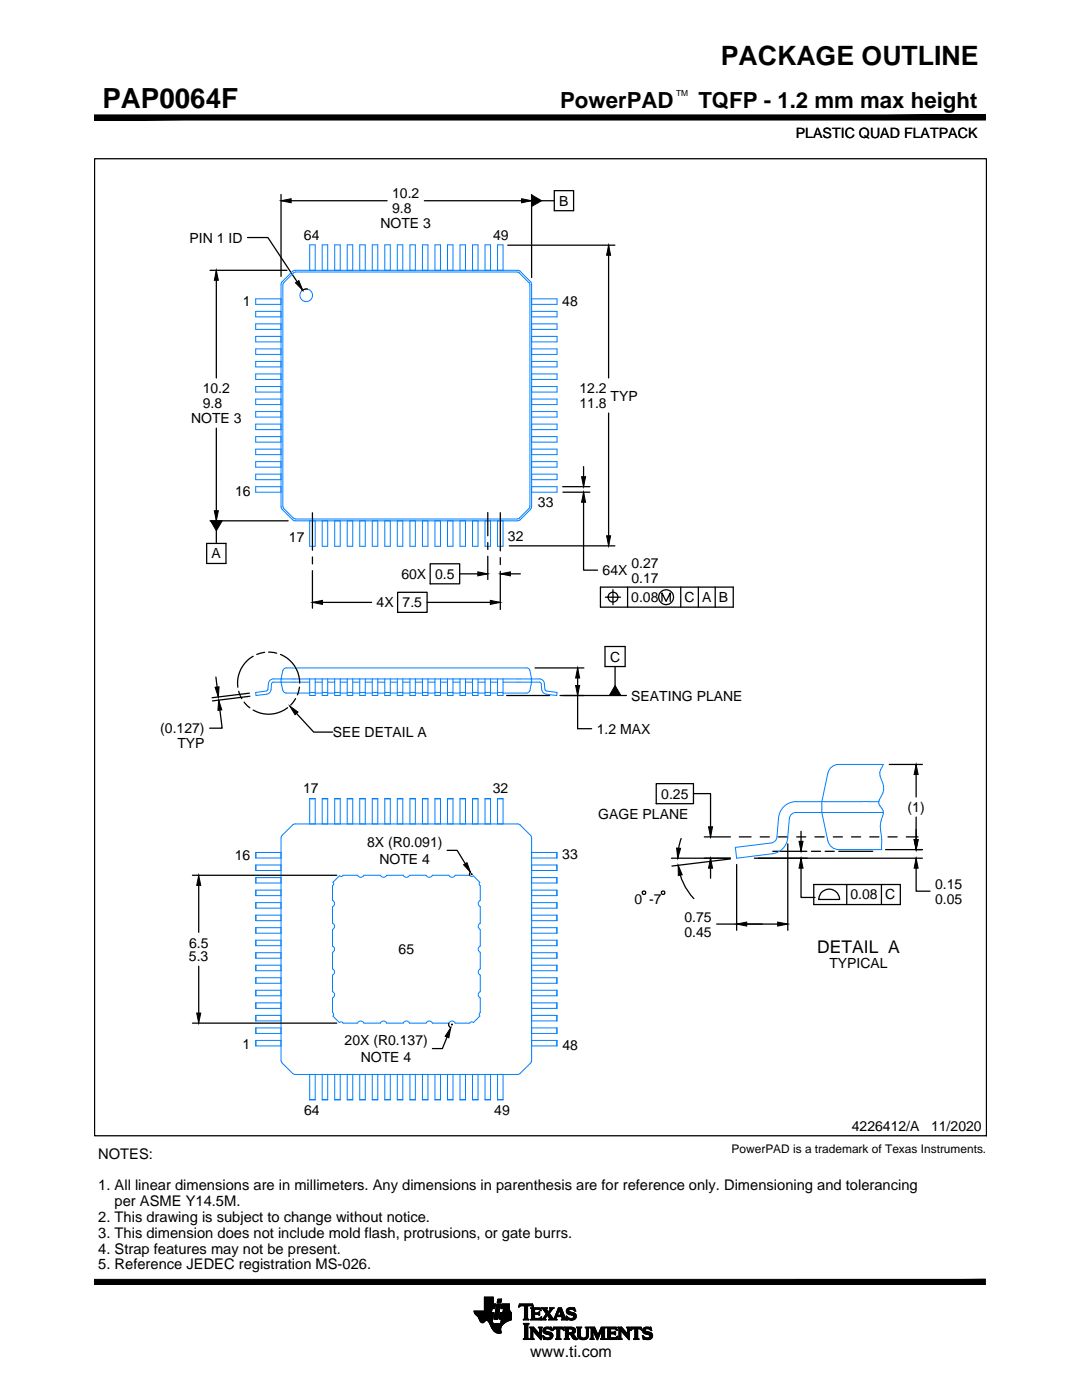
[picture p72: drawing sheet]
<svg xmlns="http://www.w3.org/2000/svg" width="216mm" height="279mm" viewBox="0 0 216 279" stroke-linecap="round" stroke-linejoin="round" font-family="sans-serif">
<defs><g id="words">
<text font-size="5.5" x="20.4" y="21.5">PAP0064F</text>
<text font-size="5.3" x="143.8" y="12.9">PACKAGE OUTLINE</text>
<g font-size="4.4">
<text x="111.7" y="21.5">PowerPAD</text>
<text x="139.4" y="21.5">TQFP - 1.2 mm max height</text>
</g>
<text font-size="3.5" x="163.1" y="190.2">DETAIL A</text>
<text font-size="3.2" x="105.8" y="270.8">www.ti.com</text>
<g font-size="2.9">
<text x="19.6" y="231.3">NOTES:</text>
<text x="19.6" y="237.6">1. All linear dimensions are in millimeters. Any dimensions in parenthesis are for reference only. Dimensioning and tolerancing</text>
<text x="19.6" y="243.9">2. This drawing is subject to change without notice.</text>
<text x="22.9" y="240.7">per ASME Y14.5M.</text>
<text x="19.6" y="247">3. This dimension does not include mold flash, protrusions, or gate burrs.</text>
<text x="19.6" y="250.2">4. Strap features may not be present.</text>
<text x="19.6" y="253.3">5. Reference JEDEC registration MS-026.</text>
</g>
<g font-size="2.8">
<text x="158.8" y="27.4">PLASTIC QUAD FLATPACK</text>
<text x="78.2" y="39.6">10.2</text>
<text x="111.6" y="41.1">B</text>
<text x="60.6" y="47.8">64</text>
<text x="75.9" y="45.5">NOTE 3</text>
<text x="78.2" y="42.6">9.8</text>
<text x="98.4" y="47.8">49</text>
<text x="37.8" y="48.4">PIN 1 ID</text>
<text x="48.4" y="61">1</text>
<text x="112.2" y="61">48</text>
<text x="40.5" y="78.4">10.2</text>
<text x="40.5" y="81.4">9.8</text>
<text x="115.6" y="78.4">12.2</text>
<text x="115.6" y="81.4">11.8</text>
<text x="121.8" y="79.9">TYP</text>
<text x="38.1" y="84.4">NOTE 3</text>
<text x="46.9" y="98.9">16</text>
<text x="107.3" y="101.2">33</text>
<text x="42.2" y="111.5">A</text>
<text x="57.7" y="108.1">17</text>
<text x="101.4" y="108">32</text>
<text x="126" y="113.3">0.27</text>
<text x="80.1" y="115.5">60X 0.5</text>
<text x="120.2" y="114.8">64X</text>
<text x="126" y="116.3">0.17</text>
<text x="75.1" y="121.2">4X 7.5</text>
<text x="126" y="120.2">0.08</text>
<text x="136.6" y="120.2">C A B</text>
<text x="121.7" y="132">C</text>
<text x="126" y="139.8">SEATING PLANE</text>
<text x="32" y="146.3">(0.127)</text>
<text x="35.4" y="149.3">TYP</text>
<text x="66.4" y="147.1">SEE DETAIL A</text>
<text x="119.1" y="146.4">1.2 MAX</text>
<text x="60.5" y="158.3">17</text>
<text x="98.3" y="158.3">32</text>
<text x="131.9" y="159.4">0.25</text>
<text x="119.4" y="163.4">GAGE PLANE</text>
<text x="181.1" y="162.1">(1)</text>
<text x="46.8" y="171.5">16</text>
<text x="73.2" y="169">8X (R0.091)</text>
<text x="75.7" y="172.4">NOTE 4</text>
<text x="112.2" y="171.5">33</text>
<text x="169.7" y="179.5">0.08 C</text>
<text x="186.6" y="177.4">0.15</text>
<text x="126.6" y="180.3">0 -7</text>
<text x="136.6" y="183.9">0.75</text>
<text x="186.6" y="180.4">0.05</text>
<text x="37.7" y="191.8">5.3</text>
<text x="37.7" y="189.1">6.5</text>
<text x="79.5" y="190.4">65</text>
<text x="136.6" y="186.9">0.45</text>
<text x="165.5" y="193.3">TYPICAL</text>
<text x="48.4" y="209.4">1</text>
<text x="68.8" y="208.6">20X (R0.137)</text>
<text x="112.2" y="209.5">48</text>
<text x="72" y="211.9">NOTE 4</text>
<text x="60.7" y="222.6">64</text>
<text x="98.6" y="222.5">49</text>
<text x="170" y="225.7">4226412/A</text>
<text x="185.8" y="225.7">11/2020</text>
</g>
<text font-size="2.4" x="146" y="230.2">PowerPAD is a trademark of Texas Instruments.</text>
<text font-size="1.7" x="134.9" y="19.1">TM</text>
</g></defs>
<g fill="none" stroke="#000" stroke-width=".25">
<path d="M18.9 31.7h177.9v195h-177.9zM56.1 38.8v16.4M106.1 38.8v16.6M110.6 38.1h3.9v4h-3.9zM149 23.4h47.6v.3M196.6 23.2v.2h-177.8M41.9 53.9h15.4M43.2 53.9v21.5M49.4 47.4h4.1l6.9 10.5M56.1 40.1h21.1M61.4 57.7h-.6l-.6 .3M84.7 40.1h21.4"/>
<path d="M101.3 48.9h21.4M108.1 40.1h2.5M121.4 48.9v26.5M43.2 85.4v18.5M112.3 97.1h5.4M112.3 98.2h5.4M116.4 98.2v15.6h2.8M116.4 93.1v4M121.4 82.4v26.5M41.2 108.5h3.9v4h-3.9zM41.9 103.9h15.6M43.2 105.9v2.6"/>
<path d="M62.3 102.3v7.5M62.3 111.2v1.3M62.3 113.9v7.5M79.3 118.2h5.9v4h-5.9zM85.8 112.5h5.9v4h-5.9zM91.7 114.5h5.6M97.3 102.3v4.6M97.3 108.3v1.4M97.3 111v4.6M99.8 114.5h4M99.8 102.3v7.6M99.8 111.3v1.4"/>
<path d="M99.8 114v7.6M101.6 108.9h21.1M119.8 117.2h26.5v4h-26.5zM120.8 119.2h3M122.3 117.7v3M125.2 117.2v4M135.8 117.2v4M139.3 117.2v4M142.7 117.2v4M43.1 135.1l.5 4M43.6 139.7l.7 5.6h-2.5M47.6 138l.6 1.4"/>
<path d="M49.8 138.3l-7.5 .9M49.9 139l-7.5 .9M50.5 131a6.1 6.1 0 0 0-3 6.2M52.8 130.2l-1.6 .4M53.6 130.1l1.6 .3M56 130.6a6.1 6.1 0 0 1 3.8 5.7M59 139.4l-1 1.3M59.8 137.1l-.5 1.6M62.3 120.2h11.9M85.2 120.2h14.6M101.1 138.8h8.6M106.8 133.3h9.7"/>
<path d="M111.7 138.8h13.3M115.3 133.3v12.1h2.8M120.7 129h4v4h-4zM122.7 133v3.8M132.1 120v-1.7l.8 1.7 .8-1.7v1.7M48.7 140.1l1.2 1.2M57.4 141.2a6.2 6.2 0 0 1-6.9 .5M59.2 142.4l3.4 3.7h3.8M130.9 156.4h7.5v4h-7.5zM138.4 158.4h3.4v8.6M177.4 152.6h6.7M182.8 152.6v6.5"/>
<path d="M38.4 174.7h28.8M39.7 176.7v9.4M89.2 169.7h2l1.6 2.7M93.9 174.1l-.2 .4v.2M94 174.5h.2M94.1 174.4v.2M128.3 177.8h.4l.1 .2v.3l-.1 .2-.5-.2v-.3zM132.2 177.8h.3l.1 .2-.1 .5-.5-.2v-.3zM134 171.3h11.7M135.3 172.7a11.8 11.8 0 0 0 3.2 6.6M135.9 167.3l-.4 1.7-.3 2.3M140.5 167h5.3"/>
<path d="M141.8 171.3v4M145.7 171.4l-11.6 1.4M147 172.5v13.2M147.5 167h2.4M150.5 171.3h33.6M151.7 167h1.8M154.2 169.9h6.8M155.3 167h1.8M157.2 168.4v17.3M159 167h1.8M159.8 171.3v7.8h2.8M159.8 165.9v4"/>
<path d="M161.9 169.9h1.8M162.4 176.5h17.2v4h-17.2zM162.6 167h1.9M163.8 178.3a2.1 2.1 0 0 1 2.3-.8 2.1 2.1 0 0 1 1.4 2h-4.1zM164.6 169.9h1.9M166.3 167h1.8M167.4 169.9h6.7M169 176.5v4M169.9 167h1.8M173.6 167h1.8M175.9 176.5v4M176.7 169.6h7.4"/>
<path d="M177.2 167h1.8M180.8 167h2.4M182.8 171.3v6.6h2.8M182.8 163.1v6.5M39.7 192.8v9.4M143 184.4h9.1M147 184.4h10.2M38.4 204.2h28.8M89.2 207l-.9 2.3h-2M89.6 204.2v.5l.4 .4M90.1 204.5h.2M90.2 204.4v.1"/>
<path d="M96.7 260h1.7M96.7 259.9h1.7M96.7 259.8h1.7M96.7 259.7h1.7M96.7 259.6h1.7M96.7 259.5h1.7M96.7 259.4h1.7M96.7 259.3h1.7M96.7 259.2h1.7M96.7 259.1h1.7M96.7 259h1.7M99.2 259.9h.7"/>
<path d="M99.3 259.8h.7M99.3 259.7h.7M99.3 259.6h.7M99.3 259.5h.7M99.3 259.4h.7M99.4 259.3h.7M99.4 259.3h.7l-.2 .7h-.7zM94.6 261.8h3.5M94.6 261.7h3.5M94.6 261.9h3.4M94.7 262h3.3M94.7 262h3.8"/>
<path d="M94.7 262.1h3.8M94.8 262.2h3.7M94.9 262.3h3.6M94.9 262.4h3.5M95 262.4h3.4M95.1 262.5h3.3M95.2 262.6h3.2M95.3 262.7h3.1M95.4 262.7h3M95.4 262.8h2.9M95.5 262.9h2.8M95.5 263h2.8"/>
<path d="M95.6 263.1h2.7M95.6 263.2h2.7M95.7 263.3h2.6M95.7 263.4h2.5M95.7 263.5h2.5M95.8 263.5h1.1M95.8 263.6h1M95.8 263.7h.9M95.9 263.8h.7M96 263.9h.6M96.1 263.9h.3M96.7 261.5h1.4"/>
<path d="M96.7 261.4h1.4M96.7 261.3h1.5M96.7 261.2h1.5M96.7 261.1h2l.2-.9h-.5v-1.3h-1.7v2.8M96.7 261.1h2M96.7 261h2M96.7 260.9h2M96.7 260.8h2M96.7 260.7h2.1M96.7 260.6h2.1M96.7 260.5h2.1M96.7 260.4h2.1"/>
<path d="M96.7 260.3h2.2M96.7 260.2h1.7M96.7 260.1h1.7M97.3 263.5h.9M97.4 263.6h.8M97.5 263.7h.7M97.5 263.8h.7M97.6 263.9h.6M97.7 264h.6M97.7 264.1h.7M97.7 264.2h1.2M97.8 264.3h2.6"/>
<path d="M97.8 264.3h2.5M97.9 264.4h2.3M97.9 264.5h2.3M97.9 264.6h2.2M98 264.6h2.1M98 264.7h2M98 264.8h2M98.1 264.9h1.9M98.1 265h1.8M98.2 265h1.7M98.2 261.1l-.2 .9h.5l-.2 1.2M98.2 265.1h1.7"/>
<path d="M98.2 263.5v.4l.4 .3h1.9M98.3 263.2l-.1 .3M98.3 265.2h1.6M98.3 265.3h1.6M98.4 265.4h1.5M98.5 265.5h1.4M98.6 265.6h1.3M98.6 263.2h.7M98.6 263.1h.7M98.6 265.7h1.3M98.6 263h.7M98.6 262.9h.7"/>
<path d="M98.7 262.8h.7M98.7 262.7h.7M98.7 262.6h.7M98.7 262.5h.7M98.7 265.8h1.3M98.7 262.4h.7M98.8 262.4h.6M98.8 262.3h.7M98.8 262.2h.7M98.8 262.1h.7M98.8 262h.7M98.9 265.8h1.1"/>
<path d="M98.9 261.9h.7M98.9 261.8h.7M98.9 261.7h.7M98.9 261.6h.7M98.9 261.5h.7M98.9 261.4h.7M99 261.3h.7M99 265.9h1M99 261.2h.7M99 261.1h.7M99 261h.7M99 260.9h.7"/>
<path d="M99.1 260.8h.7M99.1 260.7h.7M99.1 260.6h.7M99.1 260.5h.7M99.1 260.4h.7M99.2 266h.8M99.2 260.4h.7M99.2 260.3h.7M99.2 260.2h.7l-.1 .3-.5 2.8h-.7zM99.6 266.1h.1M99.6 263a.29 .29 0 0 0 .2 .3 .29 .29 0 0 0 .3 0M99.6 263.1h2.4"/>
<path d="M99.6 263.2h2.4M99.6 263h2.4M99.6 262.9h2.4M99.7 262.8h2.3M99.7 262.7h2.3M99.7 262.6h2.3M99.7 262.5h2.3M99.7 262.4h2.3M99.8 262.4h2.2M99.8 262.3h2.2M99.8 262.2h2.2M99.8 262.1h2.2"/>
<path d="M99.8 262h2.2M99.9 264.1h.6M99.9 264h.8M100 263.9h.8M100 263.9h.9M100 263.8h1M100 263.7h1.2M100 263.6h1.4M100 261.1h1.6M100 261h1.6M100 263.5h1.6M100 260.9h1.6"/>
<path d="M100.1 263.5h1.7M100.1 263.4h1.9M100.1 260.8h1.5M100.1 263.3h1.9M100.1 260.7h1.5M100.1 263.3l-.2 .9M100.1 260.6h1.5M100.1 260.5h1.5M100.1 260.4h1.5M100.2 260.3h1.4M100.2 260.2h1.4v.9h-1.6zM100.4 262h1.6"/>
<path d="M100.4 261.9h1.5M100.4 261.8h1.4M100.4 261.7h1.4M100.4 261.6h1.3M100.4 261.5h1.3M100.5 261.4h1.1M100.5 261.3h1.1M100.5 261.1l-.1 .9h-.6l-.2 1M100.5 261.2h1.1M101.6 261.1l.2 .6 .2 .3v1.4a2.17 2.17 0 0 0-2 2.4v.2a1.44 1.44 0 0 1-1.8-.9l-.5-1.1a.6 .6 0 0 0-.6-.5 .6 .6 0 0 0-.6 .4h-.4l-.2-.1-.5-1-.7-.7-.1-.4 3.5-.1M103.5 260.8h.1M103.6 260.7h.2"/>
<path d="M103.6 260.5h2.7M103.6 260.4h2.7M103.7 260.3h2.6M104.4 267.3h1.1M104.4 263.3h1.1M104.4 264.1h1.1l-.2 .3v2.7l.2 .2h-1.1l.3-.4v-2.4zM104.5 264.2h1M104.6 267.1h.8M104.6 263.2h.7M104.7 263l-.3 .3M104.7 264.3h.6M104.7 263.1h.6"/>
<path d="M104.7 263h.5M104.7 262.9h.5M104.7 262.8h.5M104.7 262.7h.5M104.7 262.5h.5M104.7 262.4h.5M104.7 262.3h.5M104.7 262.2h.5M104.7 262.1h.5M104.7 262h.5M104.7 261.9h.5M104.7 261.8h.5"/>
<path d="M104.7 261.7h.5M104.7 261.5h.5M104.7 261.4h.5M104.7 261.3h.5M104.7 261.2h.5M104.7 261.1h.5M104.7 261h.5M104.7 260.9h.5M104.7 260.8h.5M104.7 260.7h.6M104.7 260.7v2.3M104.7 260.7a.91 .91 0 0 0-1.2 .1l.2-.6h2.5l.2 .6-.2-.1a.7 .7 0 0 0-1 0"/>
<path d="M104.7 267h.6M104.7 266.9h.6M104.7 266.8h.6M104.7 266.7h.6M104.7 266.6h.6M104.7 266.5h.6M104.7 266.4h.6M104.7 266.2h.6M104.7 266.1h.6M104.7 266h.6M104.7 265.9h.6M104.7 265.8h.6"/>
<path d="M104.7 265.7h.6M104.7 265.6h.6M104.7 265.5h.6M104.7 265.4h.6M104.7 265.2h.6M104.7 265.1h.6M104.7 265h.6M104.7 264.9h.6M104.7 264.8h.6M104.7 264.7h.6M104.7 264.6h.6M104.7 264.4h.6"/>
<path d="M105.2 260.7v2.3M105.2 263l.3 .3M105.7 265l.8-.1 1.2 1.4v-1.2l-.3-.1M105.7 267.3h.8M105.7 264.9h.8M105.8 265h.8M105.9 263.3h2M105.9 267.1h.5M105.9 265.1h.8M106 267h.3M106 266.9h.3M106 266.8h.3"/>
<path d="M106 266.7h.3M106 266.6h.3M106 266.5h.3M106 266.4h.3M106 266.2h.3M106 266.1h.3M106 266h.3M106 265.9h.3M106 265.8h.3M106 265.7h.3M106 265.6h.3M106 265.5h1"/>
<path d="M106 265.4h.9M106 265.2h.8M106 261.1h1.8M106.1 263.2h1.8M106.1 261.2h1.8M106.1 263l-.2 .3M106.1 262h1.2l.4-.2v.7l-.3-.2h-.8v.7M106.1 263.1h.6M106.1 263h.5M106.1 262.9h.5M106.1 262.8h.5M106.1 262.7h.5"/>
<path d="M106.1 262.5h.5M106.1 262.4h.5M106.1 262.3h.5M106.1 262.2h1.6M106.1 262.1h1.6M106.1 261.9h.5M106.1 261.8h.5M106.1 261.7h.5M106.1 261.5h.5M106.1 261.4h.5M106.1 261.3h.6M106.2 260.7h.2"/>
<path d="M106.3 260.8h.1M106.4 265.6h.6M106.5 265.7h.7M106.6 265.8h.7M106.6 261.4l.1-.1h.6l.7 .2-.2-.5h-1.9l.2 .4v1.6M106.6 261.4v.6M106.6 263l.1 .1h.6l.8-.3-.2 .6-2-.1M106.7 265.9h.6M106.8 266h.6M106.9 266.1h.7M107 266.2h1M107.1 266.4h.9"/>
<path d="M107.2 266.5h.8M107.3 266.6h.7M107.3 266.7h.7M107.4 262h.3M107.4 266.8h.6M107.4 264.9h.8M107.4 265h.8M107.5 262.3h.2M107.5 263.1h.5M107.6 266.9h.4M107.6 262.4h.1M107.6 261.9h.1"/>
<path d="M107.6 261.3h.3M107.6 265h.5M107.6 267h.4M107.7 265.1h.3M107.7 266.1h.3M107.7 266h.3M107.7 265.9h.3M107.7 265.8h.3M107.7 265.7h.3M107.7 265.6h.3M107.7 265.5h.3M107.7 265.4h.3"/>
<path d="M107.7 265.2h.3M107.7 267.1h.3M107.7 261.4h.2M107.8 263h.2M107.9 267.3h.1M107.9 261.5h.1M108 262.9h.1M108 263.3h.9M108.1 261.1h1M108.2 265l-.2 .3v2l-1.7-1.8v1.4l.2 .4h-.8l.3-.4v-1.6l-.3-.3M108.3 263.2h.5M108.3 266.6l.2 .7 .2-.1a1.01 1.01 0 0 0 1.6-.6"/>
<path d="M108.3 266.6h.1M108.3 261.2h.7M108.3 266.7h.2M108.4 266.8h.2M108.4 265.6h.4M108.4 265.5h.4M108.4 266.9h.4M108.4 265.7h.6M108.4 265.4h.4M108.4 263.1h.4M108.4 265.8h1M108.4 261.3h.6"/>
<path d="M108.4 267h.8M108.4 267.1h1.6M108.4 265.2h.5M108.5 263l.5-.8-.9-1.2h1.1l-.2 .3 .4 .6 .4-.7-.1-.2h.8l-.9 1.1 .9 1.2 .9-2.3h.6l.8 2.2 .3 .1M108.5 263l-.5 .3M108.5 265.9h1.3M108.5 263h.3M108.5 267.3h.1M108.5 261.4h.6M108.5 265.1h1.5M108.5 266h1.6M108.5 262.9h.4"/>
<path d="M108.6 261.5h.6M108.6 265h1.4M108.6 262.8h.4M108.7 261.7h.6M108.7 266.1h1.5M108.7 262.7h.4M108.7 261.8h.6M108.8 262.5h.3M108.8 261.9h1M108.8 267.3h1M108.8 264.9h.8M108.9 262.4h.9"/>
<path d="M108.9 262h.8M109 262.3h.7M109 262.1h.6M109 262.2h.7M109 266.2a.75 .75 0 0 1-.6-1 .75 .75 0 0 1 1.2-.3l.2 .1 .2-.1 .1 .6a1.05 1.05 0 0 0-1.3-.2l.1 .3 .7 .2a.72 .72 0 0 1 .7 .8M109 266.2l.7 .3a.46 .46 0 0 1-.1 .5 .46 .46 0 0 1-.6 0l-.7-.4M109.1 266.2h1.1M109.3 262.5h.6M109.4 262.7h.6M109.5 267h.6M109.5 262.8h.6M109.5 263.3h1.6"/>
<path d="M109.5 263.3l.2-.1-.5-.8-.4 .8 .1 .1M109.5 261.8h.3M109.5 262.9h.6M109.5 266.4h.8M109.6 261.7h.3M109.6 263h.6M109.7 261.5h.3M109.7 265.2h.4M109.7 263.1h.6M109.7 263.2h.7M109.7 266.9h.5M109.7 261.4h.4"/>
<path d="M109.8 266.5h.5M109.8 261.1h.7M109.8 266.8h.5M109.8 266.7h.5M109.8 266.6h.5M109.8 261.3h.4M109.8 264.9h.2M109.8 261.2h.5M109.9 265.4h.2M110 265.5h.1M110.3 265.5h.1M110.3 265.4h.2"/>
<path d="M110.3 265.2h.3M110.4 265.1h2M110.4 265h2M110.4 264.9h2M110.5 263.2h.4M110.6 263.1h.3M110.6 263h.4M110.7 262.9h.3M110.8 262.8h.3M110.8 262.7h1.8M110.8 262.5h1.8M110.9 267.3h1"/>
<path d="M110.9 262.4h.3M110.9 262.3h.3M111 262.2h.3M111 262.1h.3M111 262h.4M111.1 267.1h.6M111.1 261.9h.3M111.1 267h.6M111.1 265.2h.6M111.1 261.8h.3M111.2 265.3v1.6l-.3 .4h1l-.2-.2v-1.8M111.2 266.9h.5"/>
<path d="M111.2 266.8h.5M111.2 266.7h.5M111.2 266.6h.5M111.2 266.5h.5M111.2 266.4h.5M111.2 266.2h.5M111.2 266.1h.5M111.2 266h.5M111.2 265.9h.5M111.2 265.8h.5M111.2 265.7h.5M111.2 265.6h.5"/>
<path d="M111.2 265.5h.5M111.2 265.4h.5M111.2 265.3a.5 .5 0 0 0-.9 .2h-.1M111.2 261.7h.3M111.2 261.5h.3M111.3 261.4h.8M111.3 261.3h.8M111.4 261.2h.7M111.4 261.1h.6M111.6 261.4l.4 1.1h-.8zM111.6 261.5h.6M111.7 265.3a.42 .42 0 0 1 .4-.2 .42 .42 0 0 1 .3 .3l.1 .1v-.1a.44 .44 0 0 0-.1-.5 .44 .44 0 0 0-.5 0h-1.4l-.3 .6"/>
<path d="M111.7 261.7h.5M111.7 261.8h.6M111.8 261.9h.5M111.8 262h.6M111.9 262.1h.5M111.9 262.2h.5M111.9 262.3h.6M112 262.4h.5M112 263.3l.2-.1-.1-.5h-1l-.2 .5 .2 .1M112 263.3h1.1M112.1 262.8h.6M112.1 262.9h.6"/>
<path d="M112.2 263h.6M112.2 265.2h.3M112.2 263.2h.7M112.2 263.1h.6M112.3 265.4h.2M112.4 265.5h.2M112.6 265l.2 .3v1.6l-.2 .4h1l-.2-.2v-.8M112.6 265l1.2-.1a.69 .69 0 0 1 1 .4 .69 .69 0 0 1-.5 .9h-.1M112.6 267.3h1M112.6 264.9h1.6M112.7 265h1.8M112.8 267.1h.6"/>
<path d="M112.8 267h.6M112.8 265.1h1.9M112.8 266.4h1.1a.99 .99 0 0 0 1.4 .9M112.8 266.9h.6M112.8 266.8h.6M112.8 266.7h.6M112.8 266.6h.6M112.8 266.5h.6M112.8 266.2h1.5M112.8 266.1h1.6M112.8 266h1.8M112.8 265.9h.6"/>
<path d="M112.8 265.8h.6M112.8 265.7h.6M112.8 265.6h.6M112.8 265.5h.6M112.8 265.4h.6M112.8 265.2h.6M113 262.8h.1M113 262.7h.1M113 262.9h.3M113 261.7h.5M113 263h.4M113 261.8h.6"/>
<path d="M113 261.5h.5M113.1 261.9h.8M113.1 261.4h.4M113.1 263.1h.6M113.1 263.2h1.6M113.1 262h1.3M113.1 261.3h.5M113.1 263.3h.2M113.2 261.2a1.32 1.32 0 0 1 1.3-.1l.1-.1 .2 .6a1.05 1.05 0 0 0-1.3-.2l.1 .4 .6 .2a.8 .8 0 0 1 .7 1 .8 .8 0 0 1-1.1 .4h-.7l-.1-.7a.87 .87 0 0 0 1.5 .1l-.1-.2-.7-.2a.7 .7 0 0 1-.5-1.2zM113.2 262.1h1.5M113.2 261.2h1.5M113.3 262.2h1.5"/>
<path d="M113.3 261.1h1.3M113.4 263.3h1.2M113.6 262.3h1.3M113.6 261h.6M113.8 266a.42 .42 0 0 0 .5-.4 .42 .42 0 0 0-.5-.4l-.4 .1v.7M113.8 263.5h.4M113.9 266.4h.6M114 266.5h.6M114 266.6h.6M114.1 266.7h.6M114.1 265.2h.7M114.1 262.4h.8"/>
<path d="M114.1 265.9h.6M114.1 266.8h.7M114.2 266.2l1.1 1.1M114.2 266.2h.1M114.2 266.9h.7M114.2 265.4h.6M114.2 265.8h.6M114.2 265.7h.6M114.2 265.5h.6M114.2 263.1h.6M114.3 267h.6M114.3 265.6h.5"/>
<path d="M114.3 261.3h.4M114.4 267.1h.7M114.4 262.5h.6M114.4 263h.5M114.5 262.9h.4M114.5 262.7h.5M114.5 261.4h.3M114.5 262.8h.5M114.5 267.3h.8M114.6 261.5h.2M114.7 261.7h.1M115 265l.3 .1v1.4"/>
<path d="M115 264.9h1M115 265h1M115.2 265h.7M115.3 265.1h.5M115.3 266.6h.5M115.3 266.5h.5M115.3 266.4h.5M115.3 266.2h.5M115.3 266.1h.5M115.3 266h.5M115.3 265.9h.5M115.3 265.8h.5"/>
<path d="M115.3 265.7h.5M115.3 265.6h.5M115.3 265.5h.5M115.3 265.4h.5M115.3 265.2h.5M115.3 266.7h.5M115.3 266.8h.6M115.4 266.9h.6M115.5 267h.8M115.6 267.1h1.5M115.8 266.5a.63 .63 0 0 0 .6 .6 .63 .63 0 0 0 .6-.6M115.8 267.3h1.1"/>
<path d="M116 265l-.2 .1v1.4M116.6 267h.6M116.8 265l.2 .1v1.4M116.8 264.9h.8M116.8 265h.8M116.9 266.9h.4M116.9 265h.6M117 266.8h.3M117 266.7h.4M117 265.1h.4M117 266.6h.4M117 266.5h.4"/>
<path d="M117 266.4h.4M117 266.2h.4M117 266.1h.4M117 266h.4M117 265.9h.4M117 265.8h.4M117 265.7h.4M117 265.6h.4M117 265.5h.4M117 265.4h.4M117 265.2h.4M117.4 266.5a1.08 1.08 0 0 1-.8 .9 1.08 1.08 0 0 1-1.1-.3l-.2-.6"/>
<path d="M117.6 265l-.2 .1v1.4M117.8 267.3h.7M117.8 264.9h.8M117.9 265h.8M117.9 267.1h.4M118 267h.3M118 265.1h.7M118 266.9h.3M118 266.8h.3M118 266.7h.3M118 266.6h.3M118 266.5h.3"/>
<path d="M118 266.4h.3M118 266.2h.3M118 266.1h.3M118 266h.3M118 265.9h.3M118 265.8h.3M118 265.7h.3M118 265.6h.3M118 265.5h.9M118 265.4h.8M118 265.2h.8M118.4 265.6h.5"/>
<path d="M118.4 265.7h.6M118.5 265.8h.5M118.5 265.9h.6M118.6 266h.5M118.6 266.1h.6M118.7 266.2h.5M118.7 266.4h.6M118.8 266.5h.8M118.8 266.6h.8M118.9 266.7h.6M118.9 266.8h.6M119 266.9h.4"/>
<path d="M119 267h.4M119.1 267.1h.2M119.1 267.3h.2M119.4 266.4h.3M119.4 266.2h.3M119.5 266.1h.2M119.5 266h.3M119.6 265.9h.3M119.6 265.8h.3M119.6 265.7h.4M119.7 265.6h.3M119.7 265.5h.9"/>
<path d="M119.8 265.4h.8M119.8 265.2h.8M119.9 267.3h.9M119.9 265.1h.7M119.9 265h.8M120 264.9h.8M120 267.1h.7M120.1 267h.5M120.1 266.9h.5M120.1 266.8h.5M120.1 266.7h.5M120.1 266.6h.5"/>
<path d="M120.1 266.5h.5M120.1 266.4h.5M120.1 266.2h.5M120.1 266.1h.5M120.1 266h.5M120.1 265.9h.5M120.1 265.8h.5M120.1 265.7h.5M120.1 265.6h.5M120.8 265l-.2 .3v1.6l.2 .4h-.9l.2-.4v-1.5l-.9 1.9-.9-1.9v1.5l.2 .4h-.7l.2-.4v-1.6l-.2-.3M120.8 265l-.4-.1a.41 .41 0 0 0-.4 0 .41 .41 0 0 0-.2 .4l-.5 1.2-.7-1.6-.8 .1M121 265l.3 .3v1.6l-.3 .4h2l.2-.6"/>
<path d="M121 267.3h2M121 264.9h1.9M121 265l1.9-.1 .2 .6M121.2 265h1.8M121.2 267.1h1.9M121.2 265.1h1.8M121.3 267h1.8M121.3 266.9h.5M121.3 266.8h.5M121.3 266.7h.5M121.3 266.6h.5M121.3 266.5h.5"/>
<path d="M121.3 266.4h.5M121.3 266.2h.5M121.3 266.1h1.5M121.3 266h1.5M121.3 265.9h1.5M121.3 265.8h.5M121.3 265.7h.5M121.3 265.6h.5M121.3 265.5h.5M121.3 265.4h.5M121.3 265.2h.5M121.8 265.3v.6h.8l.2-.2v.7l-.2-.2h-.8v.7l.2 .1"/>
<path d="M121.8 265.3l.1-.1h.7l.5 .3M122.7 266.2h.1M122.7 265.8h.1M122.7 266.4h.1M122.8 265.2h.3M122.9 266.9h.3M122.9 265.4h.2M123.1 265.5h.1M123.1 266.8h.1M123.2 266.7h.1M123.2 266.7l-.3 .2-.4 .1M123.3 265l.7-.1 1.3 1.4-.1-1.2-.2-.1"/>
<path d="M123.3 267.3h.8M123.3 264.9h.7M123.4 265h.7M123.5 267.1h.4M123.5 265.1h.7M123.5 267h.4M123.5 266.9h.4M123.5 266.8h.4M123.5 266.7h.4M123.5 266.6h.4M123.5 266.5h.4M123.5 266.4h.4"/>
<path d="M123.5 266.2h.4M123.5 266.1h.4M123.5 266h.4M123.5 265.9h.4M123.5 265.8h.4M123.5 265.7h.4M123.5 265.6h.4M123.5 265.5h1M123.5 265.4h.9M123.5 265.2h.8M123.9 265.6h.7M124 265.7h.7"/>
<path d="M124.1 265.8h.7M124.2 265.9h.7M124.3 266h.7M124.4 266.1h.7M124.5 266.2h1.1M124.6 266.4h1M124.7 266.5h.9M124.8 266.6h.8M124.9 266.7h.7M125 266.8h.6M125 264.9h.8M125 265h.8"/>
<path d="M125.1 266.9h.5M125.2 265h.5M125.2 267h.4M125.2 265.1h.4M125.3 266.1h.3M125.3 266h.3M125.3 265.9h.3M125.3 265.8h.3M125.3 265.7h.3M125.3 265.6h.3M125.3 265.5h.3M125.3 265.4h.3"/>
<path d="M125.3 265.2h.3M125.3 267.1h.3M125.4 267.3h.2M125.8 265l-.2 .3v2l-1.7-1.8v1.4l.2 .4h-.8l.2-.4v-1.6l-.2-.3M125.8 265.5h.1M125.9 265.4h.1M125.9 265.2h.3M125.9 265.1h2.1M126 265h2M126 264.9h1.9M126.4 267.3h1.1M126.6 267.1h.7"/>
<path d="M126.7 267h.5M126.7 265.2h.5M126.7 265.3v1.6l-.3 .4h1.1l-.3-.4v-1.6M126.7 266.9h.5M126.7 266.8h.5M126.7 266.7h.5M126.7 266.6h.5M126.7 266.5h.5M126.7 266.4h.5M126.7 266.2h.5M126.7 266.1h.5M126.7 266h.5"/>
<path d="M126.7 265.9h.5M126.7 265.8h.5M126.7 265.7h.5M126.7 265.6h.5M126.7 265.5h.5M126.7 265.4h.5M126.7 265.3a.5 .5 0 0 0-.8 .2h-.1M127.2 265.3a.42 .42 0 0 1 .4-.2 .42 .42 0 0 1 .4 .3l.1 .1v-.1a.44 .44 0 0 0-.2-.5 .44 .44 0 0 0-.5 0h-1.4l-.2 .6M127.8 265.2h.2M127.9 265.4h.2M128 265.5h.1M128.2 266.6l.2 .7 .2-.1a1.01 1.01 0 0 0 1.6-.6"/>
<path d="M128.2 266.6h.1M128.2 266.7h.2M128.3 266.8h.2M128.3 265.7h.6M128.3 265.6h.4M128.3 265.5h.4M128.3 266.9h.4M128.3 265.4h.4M128.3 265.8h1M128.3 267h.8M128.3 265.2h.5M128.3 267.1h1.6"/>
<path d="M128.4 265.9h1.3M128.4 267.3h.1M128.4 265.1h1.5M128.4 266h1.5M128.5 265h1.4M128.6 266.1h1.5M128.7 267.3h1M128.7 264.9h.8M128.9 266.2a.75 .75 0 0 1-.6-1 .75 .75 0 0 1 1.2-.3l.2 .1 .1-.1 .2 .6a1.05 1.05 0 0 0-1.3-.2l.1 .3 .7 .2a.72 .72 0 0 1 .7 .8M128.9 266.2l.7 .3a.46 .46 0 0 1-.1 .5 .46 .46 0 0 1-.6 0l-.7-.4M129 266.2h1.1M129.3 267h.7"/>
<path d="M129.4 266.4h.8M129.6 265.2h.3M129.6 266.9h.5M129.7 266.5h.5M129.7 266.8h.5M129.7 266.7h.5M129.7 266.6h.5M129.7 264.9h.2M129.8 265.4h.2M129.9 265.5h.1"/>
<circle cx="122.3" cy="119.2" r="1"/>
<circle cx="132.9" cy="119.2" r="1.49"/>
</g>
<g fill="#000" stroke="#000" stroke-width=".2">
<path d="M43.2 53.9l.4 2h-.8zM56.1 40.1l2-.4v.8zM59 56.4l.6-.4 .8 1.9zM106.1 38.9l2 1.2-2 1.1zM104.1 39.7l2 .4-2 .4zM121.4 48.9l.4 2h-.8zM116 95.1h.8l-.4 2zM116.4 98.2l.4 2h-.8zM42 103.9h2.3l-1.1 2zM42.8 101.9h.8l-.4 2zM95.3 114.1l2 .4-2 .4zM99.8 114.5l2-.4v.8z"/>
<path d="M121 106.9h.8l-.4 2zM42.9 137.2l.8-.1-.1 2zM43.6 139.7l.7 2-.8 .1zM62.3 120.2l2-.4v.8zM97.8 119.8l2 .4-2 .4zM115.3 133.3l.4 2h-.8zM114.9 136.8h.8l-.4 2zM122.7 136.8l1.2 2h-2.3zM57.8 140.9l1.7 1.2-.6 .5zM182.8 152.6l.4 2h-.8zM39.7 174.7l.4 2h-.8zM92.5 172.6l.7-.4 .7 1.9z"/>
<path d="M135 169.2l.8 .1-.6 2zM135.3 172.7l.8 1.9-.8 .1zM141.4 165h.8l-.4 2zM141.8 171.3l.4 2h-.8zM159.4 167.9h.8l-.4 2zM159.8 171.3l.4 2h-.8zM182.4 167.6h.8l-.4 2zM182.8 171.3l.4 2h-.8zM147 184.4l2-.4v.8zM155.2 184l2 .4-2 .4zM39.3 202.2h.8l-.4 2zM89.9 205.1l-.3 2-.8-.3z"/>
<path d="M18.8 22.9v1.1l177.8-1.1zM18.8 24l177.8-1.1v1.1z"/>
<path d="M18.8 255.3v1l177.8-1zM18.8 256.3l177.8-1v1z"/>
</g>
<g fill="none" stroke="#007fff" stroke-width=".2">
<path d="M56.1 59.6h-5.1v1.1h5.1M56.1 56.7v44.5M56.1 56.7l.2-.4 2.1-2.2 .5-.2h44.4l.5 .2 2.1 2.1 .2 .5M56.4 56.8v44.2M56.6 56.4l-.1 .4M61.8 53.9v-5h1.1v5M64.3 53.9v-5h1.1v5M66.8 53.9v-5h1.1v5M69.3 53.9v-5h1.1v5M71.8 53.9v-5h1.1v5M74.3 53.9v-5h1.1v5M76.8 53.9v-5h1.1v5"/>
<path d="M79.3 53.9v-5h1.1v5M81.8 53.9v-5h1.1v5M84.3 53.9v-5h1.1v5M86.8 53.9v-5h1.1v5M89.3 53.9v-5h1.1v5M91.8 53.9v-5h1.1v5M94.3 53.9v-5h1.1v5M96.8 53.9v-5h1.1v5M99.3 53.9v-5h1.1v5M103.2 54.3h-44.2l-.4 .2-2 1.9M103.2 54.3l.4 .2 1.9 1.9M105.6 56.4l.1 .4"/>
<path d="M105.7 56.8v44.2l-.1 .5-2 1.9M106.1 56.7v44.5l-.2 .4-2.1 2.1-.5 .2M106.1 59.6h5.1v1.1h-5.1M56.1 62.1h-5.1v1.1h5.1M56.1 64.6h-5.1v1.1h5.1M56.1 67.1h-5.1v1.1h5.1M56.1 69.6h-5.1v1.1h5.1M56.1 72.1h-5.1v1.1h5.1M56.1 74.6h-5.1v1.1h5.1M56.1 77.1h-5.1v1.1h5.1M56.1 79.6h-5.1v1.1h5.1M106.1 79.6h5.1v1.1h-5.1"/>
<path d="M106.1 77.1h5.1v1.1h-5.1M106.1 74.6h5.1v1.1h-5.1M106.1 72.1h5.1v1.1h-5.1M106.1 69.6h5.1v1.1h-5.1M106.1 67.1h5.1v1.1h-5.1M106.1 64.6h5.1v1.1h-5.1M106.1 62.1h5.1v1.1h-5.1M56.1 82.1h-5.1v1.1h5.1M56.1 84.6h-5.1v1.1h5.1M56.1 87.1h-5.1v1.1h5.1M56.1 89.6h-5.1v1.1h5.1M56.1 92.1h-5.1v1.1h5.1"/>
<path d="M56.1 94.6h-5.1v1.1h5.1M56.1 97.1h-5.1v1.1h5.1M106.1 97.1h5.1v1.1h-5.1M106.1 94.6h5.1v1.1h-5.1M106.1 92.1h5.1v1.1h-5.1M106.1 89.6h5.1v1.1h-5.1M106.1 87.1h5.1v1.1h-5.1M106.1 84.6h5.1v1.1h-5.1M106.1 82.1h5.1v1.1h-5.1M56.1 101.2l.2 .4 2.1 2.2 .5 .1M56.5 101l.1 .5 1.9 1.9M58.9 103.9h44.4"/>
<path d="M61.8 103.9v5.1h1.1v-5.1M64.3 103.9v5.1h1.1v-5.1M66.8 103.9v5.1h1.1v-5.1M69.3 103.9v5.1h1.1v-5.1M71.8 103.9v5.1h1.1v-5.1M74.3 103.9v5.1h1.1v-5.1M76.8 103.9v5.1h1.1v-5.1M79.3 103.9v5.1h1.1v-5.1M81.8 103.9v5.1h1.1v-5.1M84.3 103.9v5.1h1.1v-5.1M86.8 103.9v5.1h1.1v-5.1M89.3 103.9v5.1h1.1v-5.1"/>
<path d="M91.8 103.9v5.1h1.1v-5.1M94.3 103.9v5.1h1.1v-5.1M96.8 103.9v5.1h1.1v-5.1M99.3 103.9v5.1h1.1v-5.1M103.7 103.4l-.5 .2h-44.2l-.5-.2M53.5 137.6l-.4 .3M56.4 133.8l-.3 1.7 .3 2.3M56.5 133.8l.3-.4 .3-.1h48l.3 .1 .3 .4M56.5 137.8l.1 .3 .5 .2M57.1 138.3h4.7M61.8 135.5v3.3h1.1v-3.3M61.8 138.2h1.1"/>
<path d="M61.8 136.1h-7.2l-.4 .4-.1 1.1a1.03 1.03 0 0 1-.9 .9l-2.1 .3-.1-.6 2.1-.3M62.9 136.1h1.4M62.9 138.3h1.4M64.3 135.5v3.3h1.1v-3.3M64.3 138.2h1.1M65.4 136.1h1.4M65.4 138.3h1.4M66.8 135.5v3.3h1.1v-3.3M66.8 138.2h1.1M67.9 138.3h1.4M67.9 136.1h1.4M69.3 135.5v3.3h1.1v-3.3"/>
<path d="M69.3 138.2h1.1M70.4 138.3h1.4M70.4 136.1h1.4M71.8 135.5v3.3h1.1v-3.3M71.8 138.2h1.1M72.9 138.3h1.4M72.9 136.1h1.4M74.3 135.5v3.3h1.1v-3.3M74.3 138.2h1.1M75.4 138.3h1.4M75.4 136.1h1.4M76.8 135.5v3.3h1.1v-3.3"/>
<path d="M76.8 138.2h1.1M77.9 136.1h1.4M77.9 138.3h1.4M79.3 135.5v3.3h1.1v-3.3M79.3 138.2h1.1M80.4 136.1h1.4M80.4 138.3h1.4M81.8 135.5v3.3h1.1v-3.3M81.8 138.2h1.1M82.9 136.1h1.4M82.9 138.3h1.4M84.3 135.5v3.3h1.1v-3.3"/>
<path d="M84.3 138.2h1.1M85.4 136.1h1.4M85.4 138.3h1.4M86.8 135.5v3.3h1.1v-3.3M86.8 138.2h1.1M87.9 136.1h1.4M87.9 138.3h1.4M89.3 135.5v3.3h1.1v-3.3M89.3 138.2h1.1M90.4 138.3h1.4M90.4 136.1h1.4M91.8 135.5v3.3h1.1v-3.3"/>
<path d="M91.8 138.2h1.1M92.9 136.1h1.4M92.9 138.3h1.4M94.3 135.5v3.3h1.1v-3.3M94.3 138.2h1.1M95.4 138.3h1.4M95.4 136.1h1.4M96.8 135.5v3.3h1.1v-3.3M96.8 138.2h1.1M97.9 136.1h1.4M97.9 138.3h1.4M99.3 135.5v3.3h1.1v-3.3"/>
<path d="M99.3 138.2h1.1M100.4 136.1h7.2l.3 .2 .2 1.3a1.03 1.03 0 0 0 .9 .9l2.1 .3 .1-.6-2.1-.3-.4-.3M100.4 138.3h4.7M105.7 137.8l-.3 .4-.3 .1M105.7 133.8l.4 1.7-.4 2.3M108.6 136.4l.1 1.2M108.6 136.4a1.03 1.03 0 0 0-1-.9h-53a.99 .99 0 0 0-1 .9l-.1 1.2M61.8 159.4h1.1M64.3 159.4h1.1M66.8 159.4h1.1M69.3 159.4h1.1M71.8 159.4h1.1"/>
<path d="M74.3 159.4h1.1M76.8 159.4h1.1M79.3 159.4h1.1M81.8 159.4h1.1M84.3 159.4h1.1M86.8 159.4h1.1M89.3 159.4h1.1M91.8 159.4h1.1M94.3 159.4h1.1M96.8 159.4h1.1M99.3 159.4h1.1M165.2 154.3l-1.2 5.7v2.2"/>
<path d="M165.2 154.3a2.15 2.15 0 0 1 2.1-1.7h8.9a2.95 2.95 0 0 0-.3 3 3.2 3.2 0 0 1-.1 3.4 1.48 1.48 0 0 0 .2 2.3 1.84 1.84 0 0 1-.1 2.1 5.4 5.4 0 0 0 0 3.3v2.9h-8.6a2.2 2.2 0 0 1-2.1-1.8M175.4 160h-16.5a3.5 3.5 0 0 0-3.5 3.2l-.4 3.8a1.33 1.33 0 0 1-1.1 1.2l-7.2 .9 .3 2.2 7.1-.9M51.1 170.1v1.1M51.1 172.6v1.1M51.1 175.1v1.1M51.1 177.6v1.1M56.1 170.1h-5.1v1.1h5.1M56.1 172.6h-5.1v1.1h5.1M56.1 175.1h-5.1v1.1h5.1M56.1 177.6h-5.1v1.1h5.1M56.1 167.2v44.5M56.1 167.2l.2-.5 2.1-2.1 .5-.2h44.4l.5 .2 2.1 2.2 .2 .4v44.5l-.2 .4-2.1 2.1"/>
<path d="M61.8 164.4v-5h1.1v5M64.3 164.4v-5h1.1v5M66.4 176.1a.46 .46 0 0 1-.1 .7v2.9a.68 .68 0 0 1 .5 .6 .68 .68 0 0 1-.4 .7M66.8 164.4v-5h1.1v5M68.4 174.7h3M68.5 174.7a.46 .46 0 0 1-.8 .1l-1.3 1.3M69.3 164.4v-5h1.1v5M71.4 174.7a.69 .69 0 0 0 .6 .4 .69 .69 0 0 0 .6-.4h3.3a.69 .69 0 0 0 .6 .4 .69 .69 0 0 0 .7-.4h3.3a.69 .69 0 0 0 .6 .4 .69 .69 0 0 0 .6-.4h3.3a.7 .7 0 0 0 .7 .4 .7 .7 0 0 0 .6-.4M71.8 164.4v-5h1.1v5M74.3 164.4v-5h1.1v5M76.8 164.4v-5h1.1v5M79.3 164.4v-5h1.1v5"/>
<path d="M81.8 164.4v-5h1.1v5M84.3 164.4v-5h1.1v5M86.3 174.7h3.3M86.8 164.4v-5h1.1v5M89.3 164.4v-5h1.1v5M89.6 174.7a.69 .69 0 0 0 .6 .4 .69 .69 0 0 0 .6-.4M90.8 174.7h2.9a.46 .46 0 0 0 .7 .1l1.3 1.3M91.8 164.4v-5h1.1v5M94.3 164.4v-5h1.1v5M95.8 176.1a.46 .46 0 0 0 .1 .7M95.8 176.8v2.9a.69 .69 0 0 0-.4 .6 .69 .69 0 0 0 .4 .7M96.8 164.4v-5h1.1v5"/>
<path d="M99.3 164.4v-5h1.1v5M106.1 170.1h5.1v1.1h-5.1zM106.1 172.6h5.1v1.1h-5.1M106.1 175.1h5.1v1.1h-5.1M106.1 177.6h5.1v1.1h-5.1M111.1 170.1v1.1M111.1 172.6v1.1M111.1 175.1v1.1M111.1 177.6v1.1M157.5 163.4l-.3 3.8a3.5 3.5 0 0 1-3.1 3.2M158.9 162.2h5.1M158.9 162.1a1.37 1.37 0 0 0-1.4 1.3"/>
<path d="M164 162.2h12.3M164 162.2l1.2 5.6M51.1 180.1v1.1M51.1 182.6v1.1M51.1 185.1v1.1M51.1 187.6v1.1M51.1 190.1v1.1M51.1 192.6v1.1M51.1 195.1v1.1M51.1 197.6v1.1M56.1 180.1h-5.1v1.1h5.1M56.1 182.6h-5.1v1.1h5.1"/>
<path d="M56.1 185.1h-5.1v1.1h5.1M56.1 187.6h-5.1v1.1h5.1M56.1 190.1h-5.1v1.1h5.1M56.1 192.6h-5.1v1.1h5.1M56.1 195.1h-5.1v1.1h5.1M56.1 197.6h-5.1v1.1h5.1M66.3 199.2v2.9a.46 .46 0 0 1 .1 .7l1.3 1.3a.47 .47 0 0 1 .8 .1M66.3 181v3.2M66.4 197.9a.69 .69 0 0 1 .4 .6 .69 .69 0 0 1-.4 .7M66.4 184.2a.7 .7 0 0 1 .4 .7 .7 .7 0 0 1-.5 .6l.1 3.3a.7 .7 0 0 1 .4 .6 .7 .7 0 0 1-.5 .7l.1 3.2a.69 .69 0 0 1 .4 .7 .69 .69 0 0 1-.4 .6l-.1 3.3M95.8 181v3.2M95.8 199.2v2.9"/>
<path d="M95.8 197.9a.69 .69 0 0 0-.4 .6 .69 .69 0 0 0 .4 .7M95.8 184.2a.7 .7 0 0 0-.4 .7 .7 .7 0 0 0 .4 .6v3.3a.7 .7 0 0 0-.4 .6 .7 .7 0 0 0 .4 .7v3.2a.69 .69 0 0 0-.4 .7 .69 .69 0 0 0 .4 .6v3.3M106.1 180.1h5.1v1.1h-5.1M106.1 182.6h5.1v1.1h-5.1M106.1 185.1h5.1v1.1h-5.1M106.1 187.6h5.1v1.1h-5.1M106.1 190.1h5.1v1.1h-5.1M106.1 192.6h5.1v1.1h-5.1M106.1 195.1h5.1v1.1h-5.1M106.1 197.6h5.1v1.1h-5.1M111.1 180.1v1.1M111.1 182.6v1.1"/>
<path d="M111.1 185.1v1.1M111.1 187.6v1.1M111.1 190.1v1.1M111.1 192.6v1.1M111.1 195.1v1.1M111.1 197.6v1.1M51.1 200.1v1.1M51.1 202.6v1.1M51.1 205.1v1.1M51.1 207.6v1.1M56.1 200.1h-5.1v1.1h5.1M56.1 202.6h-5.1v1.1h5.1"/>
<path d="M56.1 205.1h-5.1v1.1h5.1M56.1 207.6h-5.1v1.1h5.1M56.1 211.7l.2 .4 2.1 2.1M58.4 214.2l.5 .2M58.9 214.4h44.4M61.8 219.4h1.1M61.8 214.4v5.1h1.1v-5.1M64.3 219.4h1.1M64.3 214.4v5.1h1.1v-5.1M66.8 219.4h1.1M66.8 214.4v5.1h1.1v-5.1M68.4 204.2h3"/>
<path d="M69.3 214.4v5.1h1.1v-5.1M69.3 219.4h1.1M71.4 204.2a.69 .69 0 0 1 .6-.4 .69 .69 0 0 1 .6 .4h3.3a.68 .68 0 0 1 .6-.4 .68 .68 0 0 1 .7 .4h3.3a.68 .68 0 0 1 .6-.4 .68 .68 0 0 1 .6 .4h3.3a.7 .7 0 0 1 .6-.4 .7 .7 0 0 1 .7 .4M71.8 214.4v5.1h1.1v-5.1M71.8 219.4h1.1M74.3 214.4v5.1h1.1v-5.1M74.3 219.4h1.1M76.8 219.4h1.1M76.8 214.4v5.1h1.1v-5.1M79.3 219.4h1.1M79.3 214.4v5.1h1.1v-5.1M81.8 219.4h1.1"/>
<path d="M81.8 214.4v5.1h1.1v-5.1M84.3 219.4h1.1M84.3 214.4v5.1h1.1v-5.1M86.3 204.2h3.3M86.8 219.4h1.1M86.8 214.4v5.1h1.1v-5.1M89.3 219.4h1.1M89.3 214.4v5.1h1.1v-5.1M89.6 204.2a.69 .69 0 0 1 .6-.4 .69 .69 0 0 1 .6 .4M91.8 219.4h1.1M91.8 214.4v5.1h1.1v-5.1M94.3 219.4h1.1"/>
<path d="M94.3 214.4v5.1h1.1v-5.1M95.9 202.1a.49 .49 0 0 0-.2 .7l-1.3 1.3a.46 .46 0 0 0-.7 .1h-2.9M96.8 219.4h1.1M96.8 214.4v5.1h1.1v-5.1M99.3 219.4h1.1M99.3 214.4v5.1h1.1v-5.1M103.8 214.2l-.5 .2M106.1 200.1h5.1v1.1h-5.1M106.1 202.6h5.1v1.1h-5.1M106.1 205.1h5.1v1.1h-5.1M106.1 207.6h5.1v1.1h-5.1M111.1 200.1v1.1"/>
<path d="M111.1 202.6v1.1M111.1 205.1v1.1M111.1 207.6v1.1"/>
<circle cx="61.1" cy="58.9" r="1.26"/>
</g>
<use href="#words"/>
</svg>
